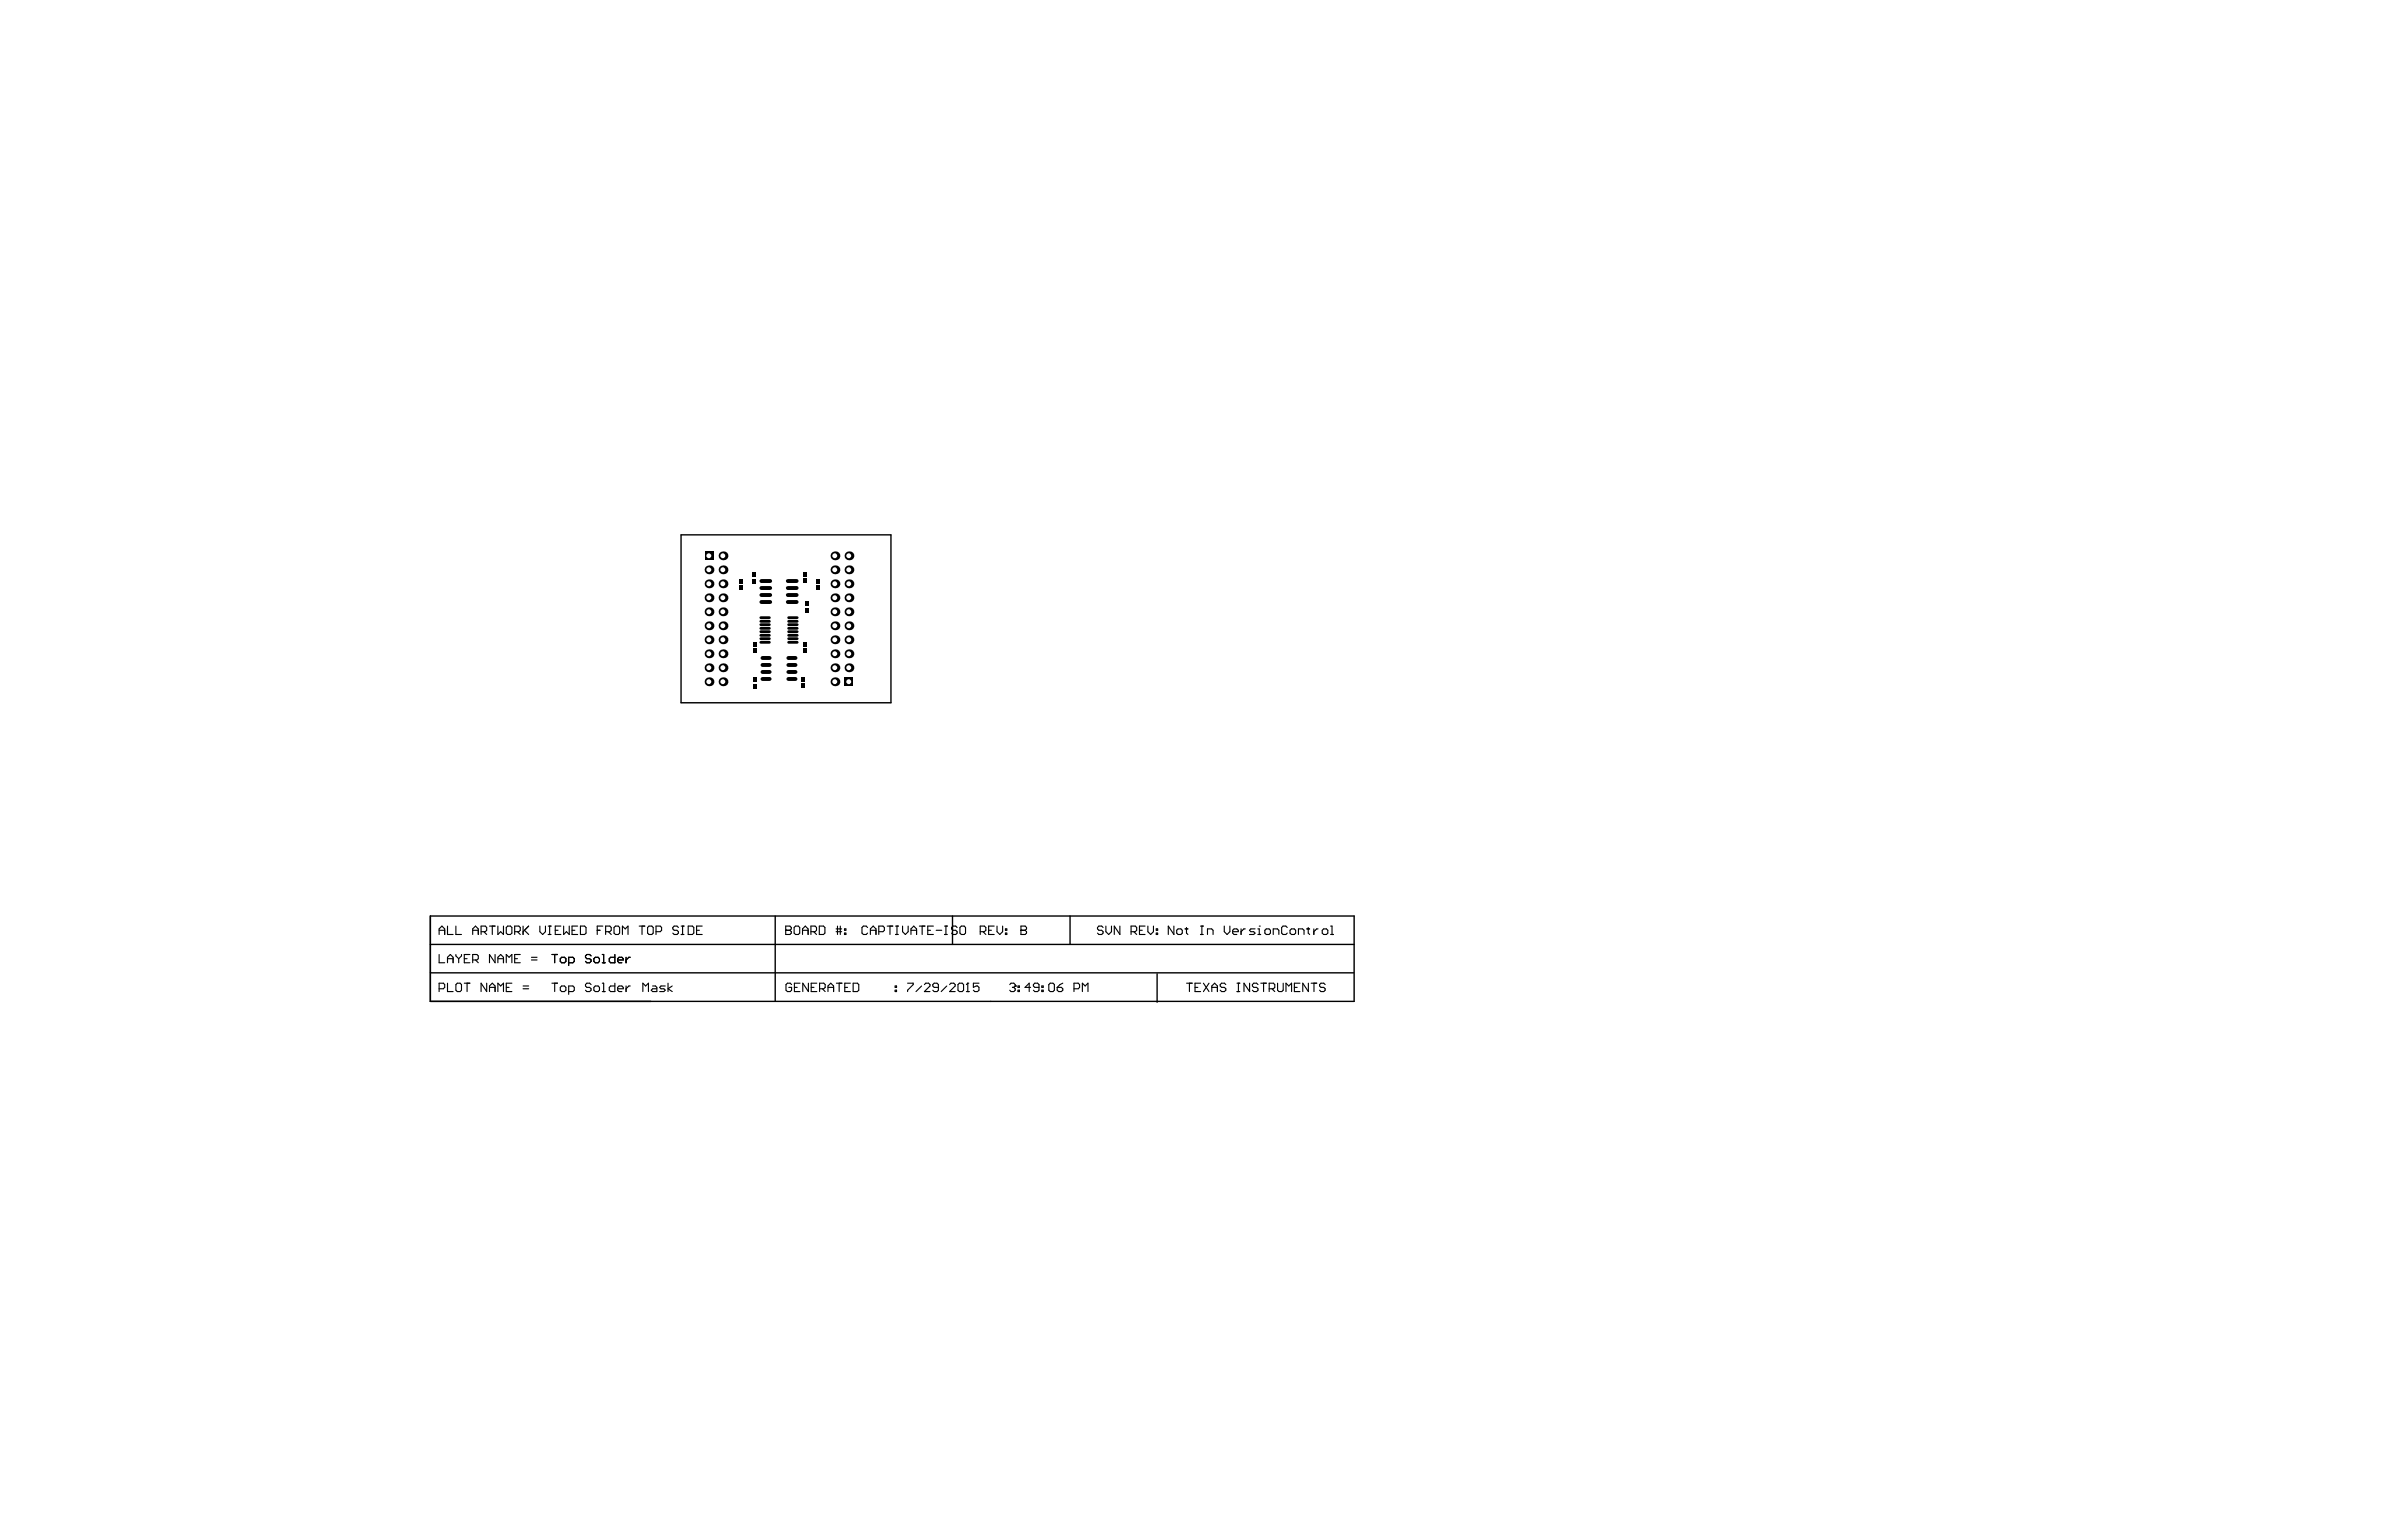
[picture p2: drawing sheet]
<svg xmlns="http://www.w3.org/2000/svg" width="432mm" height="279mm" viewBox="0 0 432 279" stroke-linecap="round" stroke-linejoin="round" font-family="sans-serif">
<path d="M123.5 97h38v30.4h-38zM78 166.1v15.5h167.5v-15.5h-167.5v15.5M78 176.4h167.4M78 171.2h167.5M140.5 166.1v15.5M172.7 166.1v5.1M194 166.1v5.1M209.8 176.6v5.1" fill="none" stroke="#000" stroke-width=".25"/>
<g fill="none" stroke="#000" stroke-width=".2">
<path d="M79.6 169.4v-1l.5-.5 .5 .5v1M79.6 173.1v1.5h1M79.6 179.3h.8l.2-.3v-.5l-.2-.2h-.8v1.5M79.6 168.7h1M81.1 167.9v1.5h1M81.1 174.6v-1l.5-.5 .5 .5v1M81.1 178.3v1.5h1M81.1 173.8h1M82.6 167.9v1.5h1.1M82.6 173.1v.2l.6 .5M82.9 178.3h.5l.3 .2v1l-.3 .3h-.5l-.3-.3v-1zM83.2 173.8v.8"/>
<path d="M83.7 173.1v.2l-.5 .5M84.2 178.3h1M84.2 173.8h.5M84.7 178.3v1.5M85.2 173.1h-1v1.5h1M85.7 168.7h1M85.7 174.1h.7l.3-.3v-.5l-.3-.2h-.7v1.5M85.7 169.4v-1l.5-.5 .5 .5v1M86.2 174.1l.5 .5M87.2 168.9h.8l.2-.2v-.5l-.2-.3h-.8v1.5M87.7 168.9l.5 .5M88.2 178.3v1.5l-1-1.5v1.5"/>
<path d="M88.7 179.8v-1l.5-.5 .5 .5v1M88.7 179h1M88.7 167.9h1M89.2 167.9v1.5M89.7 173.1v1.5l-1-1.5v1.5M90.3 167.9v1.5l.5-.5 .5 .5v-1.5M90.3 174.6v-1l.5-.5 .5 .5v1M90.3 179.8v-1.5l.5 .5 .5-.5v1.5M90.3 173.8h1M91.8 179h.5M91.8 174.6v-1.5l.5 .5 .5-.5v1.5M92 167.9h.5l.3 .3v1l-.3 .2h-.5l-.2-.2v-1z"/>
<path d="M92.8 178.3h-1v1.5h1M93.3 168.9h.8l.2-.2v-.5l-.2-.3h-.8v1.5M93.3 173.8h.5M93.8 168.9l.5 .5M94.3 173.1h-1v1.5h1M94.8 179.3h1M94.8 178.8h1M94.8 167.9v1.5M95.1 168.7l.7 .7M95.8 167.9l-1 1M96.3 174.1h1.1M96.3 173.6h1.1"/>
<path d="M97.9 167.9v1l.5 .5 .5-.5v-1M99.4 169.4h.5M99.4 167.9h.5M99.6 167.9v1.5M100 178.3h1.1M100 173.1h1.1M100.6 173.1v1.5M100.6 178.3v1.5M100.7 168.7h.5M101.7 167.9h-1v1.5h1M101.8 178.8h.5l.3 .2v.5l-.3 .3h-.5l-.2-.3v-.5zM101.8 173.6h.5l.3 .2v.5l-.3 .3h-.5l-.2-.3v-.5z"/>
<path d="M102.2 167.9v1.5l.5-.5 .5 .5v-1.5M103.1 179.8h.8l.2-.3v-.5l-.2-.2h-.8v1.5M103.1 174.6h.8l.2-.3v-.5l-.2-.2h-.8v1.5M103.7 168.7h.5M104.7 167.9h-1v1.5h1M105.2 167.9h.8l.2 .3v1l-.2 .2h-.8zM107.1 178.5l-.2-.2h-.5l-.3 .2v.3l.3 .2h.5l.2 .3v.2l-.2 .3h-.5l-.3-.3M107.1 173.3l-.2-.2h-.5l-.3 .2v.3l.3 .2h.5l.2 .3v.2l-.2 .3h-.5l-.3-.3M107.9 178.8h.5l.3 .2v.5l-.3 .3h-.5l-.2-.3v-.5zM107.9 173.6h.5l.3 .2v.5l-.3 .3h-.5l-.2-.3v-.5zM108.3 168.7h.5M109.2 178.3h.2v1.5"/>
<path d="M109.2 179.8h.5M109.2 174.6h.5M109.2 173.1h.2v1.5M109.3 167.9h-1v1.5M109.8 168.9h.7l.3-.2v-.5l-.3-.3h-.7v1.5M110.3 168.9l.5 .5M111.5 178.3v1.5h-.8l-.3-.3v-.5l.3-.2h.8M111.5 173.1v1.5h-.8l-.3-.3v-.5l.3-.2h.8M111.6 167.9h.5l.2 .3v1l-.2 .2h-.5l-.3-.2v-1zM112 179.3h1v-.3l-.3-.2h-.5l-.2 .2v.5l.2 .3h.5M112 174.1h1v-.3l-.3-.2h-.5l-.2 .2v.5l.2 .3h.5M112.8 169.4v-1.5l.5 .5 .5-.5v1.5"/>
<path d="M113.5 173.6v1M113.5 178.8v1M114.3 178.8h-.3l-.5 .5M114.3 173.6h-.3l-.5 .5M115.9 167.9h1M116.4 167.9v1.5M116.5 179.8v-1.5l.5 .5 .5-.5v1.5M117.6 167.9h.6l.2 .3v1l-.2 .2h-.6l-.2-.2v-1zM118.3 178.8h.5l.3 .2v.8h-.8l-.2-.3 .2-.2h.8M118.9 168.9h.8l.2-.2v-.5l-.2-.3h-.8v1.5M120.6 178.8h-.8l-.2 .2 .2 .3h.5l.3 .2-.3 .3h-.7M121.1 178.3v1.5"/>
<path d="M121.9 178.8l-.8 .5 .8 .5M123 168.2l-.3-.3h-.5l-.2 .3v.2l.2 .3h.5l.3 .2v.3l-.3 .2h-.5l-.2-.2M123.5 169.4h.5M123.5 167.9h.5M123.7 167.9v1.5M124.8 167.9h.7l.3 .3v1l-.3 .2h-.7zM126.3 168.7h.5M127.3 167.9h-1v1.5h1M142.4 168.7h.1M142.4 167.9h.8l.2 .3v.2l-.2 .3 .2 .2v.3l-.2 .2h-.8zM142.4 168.7h.8M143.5 178.5l-.3-.2h-.5l-.2 .2v1l.2 .3h.5l.3-.3v-.5h-.5"/>
<path d="M144 179h.5M144.2 167.9h.5l.3 .3v1l-.3 .2h-.5l-.2-.2v-1zM145 178.3h-1v1.5h1M145.5 168.7h1M145.5 169.4v-1l.5-.5 .5 .5v1M146.5 178.3v1.5l-1-1.5v1.5M147 168.9h.8l.2-.2v-.5l-.2-.3h-.8v1.5M147 179h.6M147.5 168.9l.5 .5M148.1 178.3h-1.1v1.5h1.1M148.5 167.9h.8l.2 .3v1l-.2 .2h-.8zM148.6 179.3h.7l.3-.3v-.5l-.3-.2h-.7v1.5"/>
<path d="M149.1 179.3l.5 .5M150.1 179h1M150.1 179.8v-1l.5-.5 .5 .5v1M151.6 168.9h1M151.6 168.4h1M151.6 178.3h1M151.8 167.9v1.5M152.1 178.3v1.5M152.3 167.9v1.5M153.1 169.2h.2v.2h-.2zM153.1 168.4h.2v.3h-.2zM153.1 179h.5"/>
<path d="M154.2 178.3h-1.1v1.5h1.1M154.7 178.3h.7l.3 .2v1l-.3 .3h-.7zM157.3 168.2l-.3-.3h-.5l-.2 .3v1l.2 .2h.5l.3-.2M157.8 168.7h1M157.8 169.4v-1l.5-.5 .5 .5v1M159.3 168.9h.8l.2-.2v-.5l-.2-.3h-.8v1.5M160.8 167.9h1M161.3 167.9v1.5M162.3 179.5h.2v.3h-.2zM162.3 178.8h.2v.2h-.2zM162.3 169.4h.6M162.3 167.9h.6"/>
<path d="M162.6 167.9v1.5M163.6 167.9v1l.5 .5 .5-.5v-1M164.5 178.3h1v.2l-1 1v.3M165.1 168.7h1.1M165.1 169.4v-1l.5-.5 .6 .5v1M166.7 167.9h1M167.1 178.8l-1.1 1M167.2 167.9v1.5M167.6 178.5l.2-.2h.5l.3 .2v.3l-1 1h1M168.2 168.7h.5M169.2 167.9h-1v1.5h1M169.7 168.7h1"/>
<path d="M170.1 179h-.8l-.2-.2v-.3l.2-.2h.6l.2 .2v1l-.2 .3h-.6l-.2-.3M171.2 169.4h.5M171.2 167.9h.5M171.5 167.9v1.5M171.6 178.8l-1 1M172.1 178.5l.3-.2h.5l.3 .2v.3l-1.1 1h1.1M173.5 168.2l-.2-.3h-.6l-.2 .3v.2l.2 .3h.6l.2 .2v.3l-.2 .2h-.6l-.2-.2M173.9 178.3h.5l.3 .2v1l-.3 .3h-.5l-.2-.3v-1zM174.3 167.9h.5l.2 .3v1l-.2 .2h-.5l-.3-.2v-1zM175.2 179.8h.5M175.4 178.3h.1M175.4 178.3v1.5"/>
<path d="M175.4 178.3l-.2 .2M177.5 178.3h-1.1v.7l.6-.2h.2l.3 .2v.5l-.3 .3h-.5l-.3-.3M177.7 168.9h.8l.2-.2v-.5l-.2-.3h-.8v1.5M178.2 168.9l.5 .5M179.2 168.7h.5M180.2 167.9h-1v1.5h1M180.7 167.9v1l.5 .5 .6-.5v-1M182.3 169.2h.2v.2h-.2zM182.3 168.4h.2v.3h-.2zM183 178.5l.3-.2h.5l.2 .2v.3M183.5 179h.3M183.8 179l.2 .3v.2l-.2 .3h-.5l-.3-.3"/>
<path d="M184 178.8h.1M184 178.8l-.2 .2M184.5 179.5h.3v.3h-.3zM184.5 178.8h.3v.2h-.3zM185.1 168.7h.1M185.1 167.9h.7l.3 .3v.2l-.3 .3 .3 .2v.3l-.3 .2h-.7zM185.1 168.7h.7M186.8 179h-1l.8-.7v1.5M188.3 179h-.7l-.3-.2v-.3l.3-.2h.5l.2 .2v1l-.2 .3h-.5l-.3-.3M188.9 179.5h.2v.3h-.2zM188.9 178.8h.2v.2h-.2zM190.4 178.3h.5l.2 .2v1l-.2 .3h-.5l-.3-.3v-1z"/>
<path d="M191.6 179h.8l.3 .3v.2l-.3 .3h-.5l-.3-.3zM192.7 178.3l-.5 .2-.6 .5M194.7 179.3h.7l.3-.3v-.5l-.3-.2h-.7v1.5M196.2 179.8v-1.5l.5 .5 .5-.5v1.5M200 168.2l-.3-.3h-.5l-.3 .3v.2l.3 .3h.5l.3 .2v.3l-.3 .2h-.5l-.3-.2M200.5 167.9v1l.5 .5 .5-.5v-1M203 167.9v1.5l-1-1.5v1.5M205 168.9h.8l.3-.2v-.5l-.3-.3h-.8v1.5M205.5 168.9l.6 .5M206.6 168.7h.5M207.6 167.9h-1v1.5h1M208.1 167.9v1l.5 .5 .5-.5v-1"/>
<path d="M209.6 169.2h.3v.2h-.3zM209.6 168.4h.3v.3h-.3zM212.8 167.9v1.5l-1-1.5v1.5M213.6 168.4h.5l.2 .3v.5l-.2 .2h-.5l-.3-.2v-.5zM214.8 168.4h.5M215.1 168.2v1l.2 .2M215.1 178.3h1M215.6 178.3v1.5M216.6 179h.5M217.6 169.4h.5M217.6 167.9h.5M217.6 178.3h-1v1.5h1"/>
<path d="M217.9 167.9v1.5M218.2 178.3l1 1.5M218.9 169.4v-1h.7l.3 .3v.7M219.2 178.3l-1 1.5M219.7 179h1M219.7 179.8v-1l.5-.5 .5 .5v1M221.9 167.9v1l.5 .5 .5-.5v-1M222.2 178.5l-.2-.2h-.6l-.2 .2v.3l.2 .2h.6l.2 .3v.2l-.2 .3h-.6l-.2-.3M223.5 168.9h1v-.2l-.3-.3h-.5l-.2 .3v.5l.2 .2h.5M224.2 178.3h.5M224.2 179.8h.5M224.5 178.3v1.5"/>
<path d="M225 168.4v1M225.7 168.4h-.2l-.5 .5M226.5 178.3v1.5l-1-1.5v1.5M227.5 168.4h-.7l-.3 .3 .3 .2h.5l.2 .3-.2 .2h-.8M228 169.4h.5M228 168.4h.3v1M228 178.5l-.2-.2h-.5l-.3 .2v.3l.3 .2h.5l.2 .3v.2l-.2 .3h-.5l-.3-.3M228.3 167.9h.1M228.6 178.3h1M229.1 178.3v1.5M229.5 168.4h.5l.3 .3v.5l-.3 .2h-.5l-.2-.2v-.5zM230.1 179.3h.7l.3-.3v-.5l-.3-.2h-.7v1.5"/>
<path d="M230.6 179.3l.5 .5M230.8 169.4v-1h.8l.2 .3v.7M231.6 178.3v1.2l.2 .3h.6l.2-.3v-1.2M233.1 179.8v-1.5l.5 .5 .5-.5v1.5M233.3 168.2l-.2-.3h-.5l-.3 .3v1l.3 .2h.5l.2-.2M234.1 168.4h.5l.3 .3v.5l-.3 .2h-.5l-.2-.2v-.5zM234.6 179h.5M235.4 169.4v-1h.7l.3 .3v.7M235.7 178.3h-1.1v1.5h1.1M236.9 168.4h.5M237.2 168.2v1l.2 .2M237.2 178.3v1.5l-1-1.5v1.5"/>
<path d="M237.7 178.3h1M238.2 168.4v1M238.2 178.3v1.5M238.9 168.4h-.2l-.5 .5M239.9 168.4h.5l.3 .3v.5l-.3 .2h-.5l-.2-.2v-.5zM240.2 178.5l-.2-.2h-.5l-.3 .2v.3l.3 .2h.5l.2 .3v.2l-.2 .3h-.5l-.3-.3M241.2 169.4h.5M241.2 167.9h.3v1.5"/>
</g>
<path d="M153.1 122.8h1.6v1.6h-1.6z" fill-rule="evenodd" fill="#000"/>
<circle cx="153.9" cy="123.6" r=".44" fill="#fff"/>
<circle cx="153.9" cy="113.5" r=".8" fill="#000"/>
<circle cx="153.9" cy="113.5" r=".44" fill="#fff"/>
<circle cx="153.9" cy="103.3" r=".8" fill="#000"/>
<circle cx="153.9" cy="103.3" r=".44" fill="#fff"/>
<circle cx="153.9" cy="118.5" r=".8" fill="#000"/>
<circle cx="153.9" cy="118.5" r=".44" fill="#fff"/>
<circle cx="153.9" cy="121.1" r=".8" fill="#000"/>
<circle cx="153.9" cy="121.1" r=".44" fill="#fff"/>
<circle cx="153.9" cy="110.9" r=".8" fill="#000"/>
<circle cx="153.9" cy="110.9" r=".44" fill="#fff"/>
<circle cx="153.9" cy="116" r=".8" fill="#000"/>
<circle cx="153.9" cy="116" r=".44" fill="#fff"/>
<circle cx="153.9" cy="105.9" r=".8" fill="#000"/>
<circle cx="153.9" cy="105.8" r=".44" fill="#fff"/>
<circle cx="153.9" cy="108.4" r=".8" fill="#000"/>
<circle cx="153.9" cy="108.4" r=".44" fill="#fff"/>
<circle cx="153.9" cy="100.8" r=".8" fill="#000"/>
<circle cx="153.9" cy="100.8" r=".44" fill="#fff"/>
<circle cx="128.5" cy="123.6" r=".8" fill="#000"/>
<circle cx="128.5" cy="123.6" r=".44" fill="#fff"/>
<circle cx="131.1" cy="123.6" r=".8" fill="#000"/>
<circle cx="131" cy="123.6" r=".44" fill="#fff"/>
<circle cx="128.5" cy="113.5" r=".8" fill="#000"/>
<circle cx="128.5" cy="113.5" r=".44" fill="#fff"/>
<circle cx="131.1" cy="113.5" r=".8" fill="#000"/>
<circle cx="131" cy="113.5" r=".44" fill="#fff"/>
<circle cx="128.5" cy="103.3" r=".8" fill="#000"/>
<circle cx="128.5" cy="103.3" r=".44" fill="#fff"/>
<circle cx="131.1" cy="103.3" r=".8" fill="#000"/>
<circle cx="131" cy="103.3" r=".44" fill="#fff"/>
<circle cx="151.4" cy="123.6" r=".8" fill="#000"/>
<circle cx="151.3" cy="123.6" r=".44" fill="#fff"/>
<circle cx="151.4" cy="113.5" r=".8" fill="#000"/>
<circle cx="151.3" cy="113.5" r=".44" fill="#fff"/>
<circle cx="151.4" cy="103.3" r=".8" fill="#000"/>
<circle cx="151.3" cy="103.3" r=".44" fill="#fff"/>
<circle cx="128.5" cy="118.5" r=".8" fill="#000"/>
<circle cx="128.5" cy="118.5" r=".44" fill="#fff"/>
<circle cx="131.1" cy="118.5" r=".8" fill="#000"/>
<circle cx="131" cy="118.5" r=".44" fill="#fff"/>
<circle cx="128.5" cy="121.1" r=".8" fill="#000"/>
<circle cx="128.5" cy="121.1" r=".44" fill="#fff"/>
<circle cx="131.1" cy="121.1" r=".8" fill="#000"/>
<circle cx="131" cy="121.1" r=".44" fill="#fff"/>
<circle cx="128.5" cy="110.9" r=".8" fill="#000"/>
<circle cx="128.5" cy="110.9" r=".44" fill="#fff"/>
<circle cx="131.1" cy="110.9" r=".8" fill="#000"/>
<circle cx="131" cy="110.9" r=".44" fill="#fff"/>
<circle cx="128.5" cy="116" r=".8" fill="#000"/>
<circle cx="128.5" cy="116" r=".44" fill="#fff"/>
<circle cx="131.1" cy="116" r=".8" fill="#000"/>
<circle cx="131" cy="116" r=".44" fill="#fff"/>
<circle cx="128.5" cy="105.9" r=".8" fill="#000"/>
<circle cx="128.5" cy="105.8" r=".44" fill="#fff"/>
<circle cx="131.1" cy="105.9" r=".8" fill="#000"/>
<circle cx="131" cy="105.8" r=".44" fill="#fff"/>
<circle cx="128.5" cy="108.4" r=".8" fill="#000"/>
<circle cx="128.5" cy="108.4" r=".44" fill="#fff"/>
<circle cx="131.1" cy="108.4" r=".8" fill="#000"/>
<circle cx="131" cy="108.4" r=".44" fill="#fff"/>
<circle cx="151.4" cy="118.5" r=".8" fill="#000"/>
<circle cx="151.3" cy="118.5" r=".44" fill="#fff"/>
<circle cx="151.4" cy="121.1" r=".8" fill="#000"/>
<circle cx="151.3" cy="121.1" r=".44" fill="#fff"/>
<circle cx="151.4" cy="110.9" r=".8" fill="#000"/>
<circle cx="151.3" cy="110.9" r=".44" fill="#fff"/>
<circle cx="151.4" cy="116" r=".8" fill="#000"/>
<circle cx="151.3" cy="116" r=".44" fill="#fff"/>
<circle cx="151.4" cy="105.9" r=".8" fill="#000"/>
<circle cx="151.3" cy="105.8" r=".44" fill="#fff"/>
<circle cx="151.4" cy="108.4" r=".8" fill="#000"/>
<circle cx="151.3" cy="108.4" r=".44" fill="#fff"/>
<path d="M127.7 100h1.6v1.6h-1.6z" fill-rule="evenodd" fill="#000"/>
<circle cx="128.5" cy="100.8" r=".44" fill="#fff"/>
<circle cx="131.1" cy="100.8" r=".8" fill="#000"/>
<circle cx="131" cy="100.8" r=".44" fill="#fff"/>
<circle cx="151.4" cy="100.8" r=".8" fill="#000"/>
<circle cx="151.3" cy="100.8" r=".44" fill="#fff"/>
<g fill="#000">
<path d="M133.9 104.9h.7v.9h-.7z" fill-rule="evenodd"/>
<path d="M133.9 106.2h.7v.8h-.7z" fill-rule="evenodd"/>
<path d="M136.3 104.9h.7v.9h-.7z" fill-rule="evenodd"/>
<path d="M136.3 103.7h.7v.9h-.7z" fill-rule="evenodd"/>
<path d="M136.4 117.6h.7v.8h-.7z" fill-rule="evenodd"/>
<path d="M136.4 116.4h.7v.8h-.7z" fill-rule="evenodd"/>
<path d="M145.6 117.6h.7v.8h-.7z" fill-rule="evenodd"/>
<path d="M145.6 116.4h.7v.8h-.7z" fill-rule="evenodd"/>
<path d="M145.9 109h.7v.9h-.7z" fill-rule="evenodd"/>
<path d="M145.9 110.2h.7v.9h-.7z" fill-rule="evenodd"/>
<path d="M145.6 104.9h.7v.9h-.7z" fill-rule="evenodd"/>
<path d="M145.6 103.6h.7v.9h-.7z" fill-rule="evenodd"/>
<path d="M148 104.9h.7v.9h-.7z" fill-rule="evenodd"/>
<path d="M148 106.2h.7v.8h-.7z" fill-rule="evenodd"/>
<path d="M136.5 122.7h.7v.9h-.7z" fill-rule="evenodd"/>
<path d="M136.5 123.9h.7v.9h-.7z" fill-rule="evenodd"/>
<path d="M145.3 122.7h.7v.9h-.7z" fill-rule="evenodd"/>
<path d="M145.3 123.9h.7v.9h-.7z" fill-rule="evenodd"/>
</g>
<g fill="none" stroke="#000" stroke-width=".71">
<path d="M138 109.2h1.6M138 107.9h1.6M138 105.3h1.6M138 106.6h1.6M138.2 119.3h1.3M142.8 109.2h1.6M142.8 107.9h1.6M142.8 105.3h1.6M142.8 106.6h1.6M142.9 119.3h1.3M138.2 123.1h1.3M138.2 121.8h1.3"/>
<path d="M138.2 120.6h1.3M142.9 123.1h1.3M142.9 121.8h1.3M142.9 120.6h1.3"/>
</g>
<g fill="none" stroke="#000" stroke-width=".51">
<path d="M137.9 115.8h1.6M137.9 115.2h1.6M137.9 113.9h1.6M137.9 113.3h1.6M137.9 112h1.6M137.9 116.5h1.6M137.9 114.5h1.6M137.9 112.7h1.6M143 115.8h1.5M143 115.2h1.5M143 113.9h1.5M143 113.3h1.5"/>
<path d="M143 112h1.5M143 116.5h1.5M143 114.5h1.5M143 112.7h1.5"/>
</g>
</svg>
